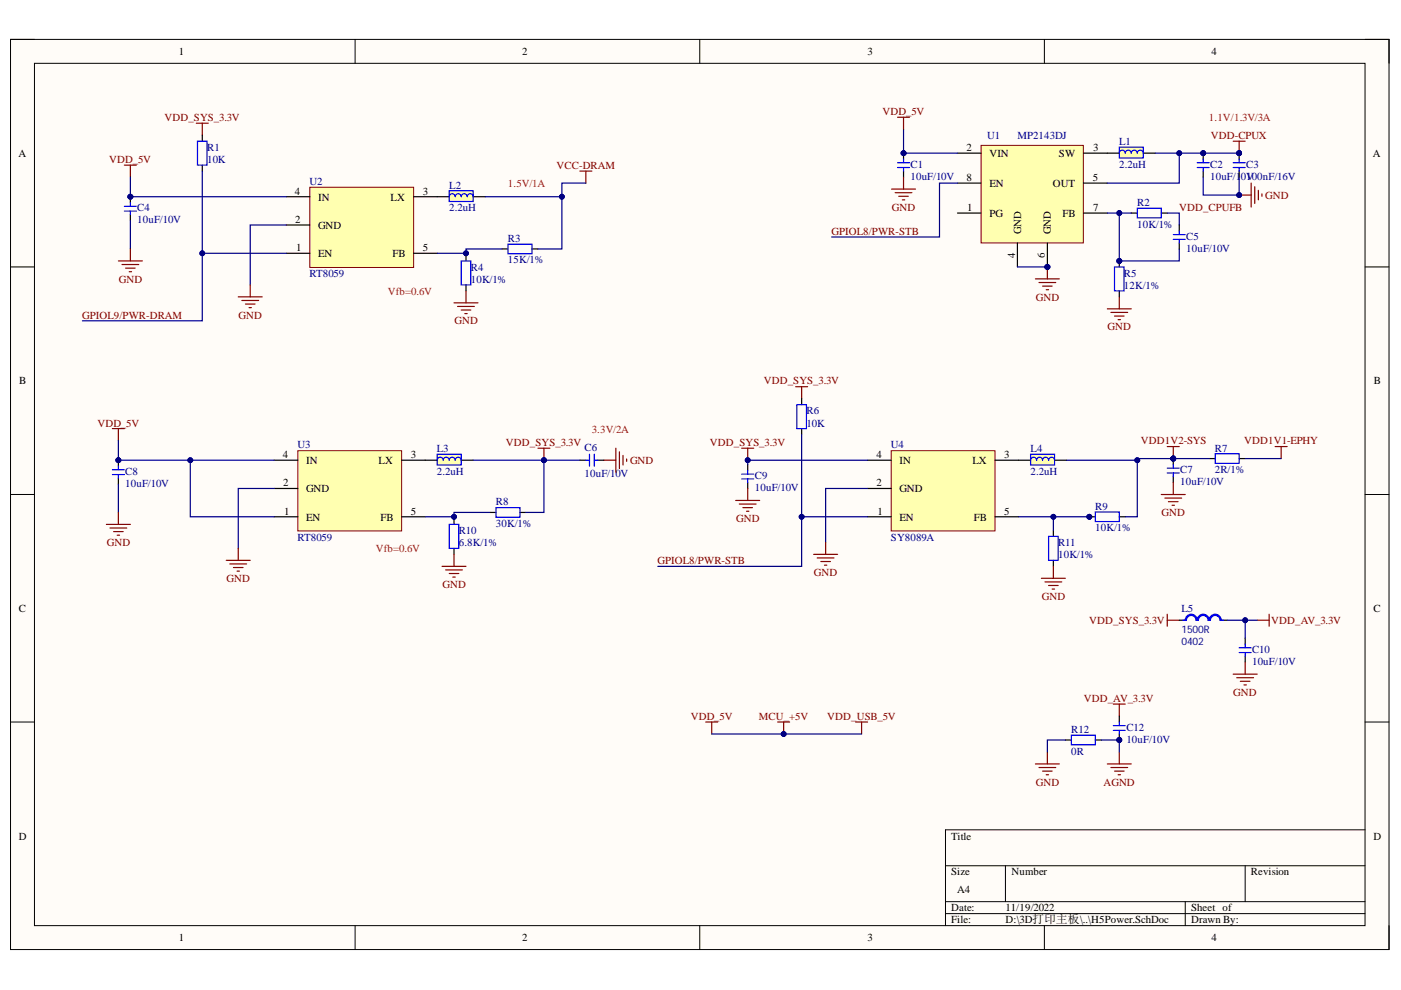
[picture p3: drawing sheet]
<svg xmlns="http://www.w3.org/2000/svg" width="297mm" height="210mm" viewBox="0 0 297 210" stroke-linecap="round" stroke-linejoin="round" font-family="sans-serif">
<defs><g id="words">
<g font-size="2.3">
<text x="37.9" y="11.7">1</text>
<text x="110.7" y="11.7">2</text>
<text x="183.9" y="11.7">3</text>
<text x="256.8" y="11.7">4</text>
<text x="3.9" y="33.3">A</text>
<text x="204.9" y="32">2</text>
<text x="209.8" y="33.3">VIN</text>
<text x="224.5" y="33.3">SW</text>
<text x="231.8" y="32">3</text>
<text x="291.1" y="33.3">A</text>
<text x="62.5" y="41.2">4</text>
<text x="89.7" y="41.2">3</text>
<text x="204.9" y="38.4">8</text>
<text x="209.8" y="39.6">EN</text>
<text x="223.2" y="39.6">OUT</text>
<text x="231.7" y="38.4">5</text>
<text x="62.6" y="47.2">2</text>
<text x="67.4" y="42.5">IN</text>
<text x="82.8" y="42.5">LX</text>
<text x="205.1" y="44.7">1</text>
<text x="209.8" y="46">PG</text>
<text x="225.3" y="46">FB</text>
<text x="231.8" y="44.7">7</text>
<text x="62.8" y="53.2">1</text>
<text x="67.4" y="48.5">GND</text>
<text x="89.7" y="53.2">5</text>
<text x="216.5" y="49.7" transform="rotate(-90 216.5 49.7)">GND</text>
<text x="222.8" y="49.7" transform="rotate(-90 222.8 49.7)">GND</text>
<text x="67.4" y="54.5">EN</text>
<text x="83.2" y="54.5">FB</text>
<text x="215.2" y="54.6" transform="rotate(-90 215.2 54.6)">4</text>
<text x="221.6" y="54.6" transform="rotate(-90 221.6 54.6)">6</text>
<text x="4.1" y="81.5">B</text>
<text x="291.3" y="81.5">B</text>
<text x="60" y="97.1">4</text>
<text x="64.9" y="98.4">IN</text>
<text x="80.3" y="98.4">LX</text>
<text x="87.1" y="97.1">3</text>
<text x="185.9" y="97.1">4</text>
<text x="190.7" y="98.4">IN</text>
<text x="206.2" y="98.4">LX</text>
<text x="212.9" y="97.1">3</text>
<text x="60.1" y="103.1">2</text>
<text x="64.9" y="104.4">GND</text>
<text x="185.9" y="103.1">2</text>
<text x="190.7" y="104.4">GND</text>
<text x="60.2" y="109.1">1</text>
<text x="64.9" y="110.4">EN</text>
<text x="80.7" y="110.4">FB</text>
<text x="87.1" y="109.1">5</text>
<text x="186" y="109.1">1</text>
<text x="190.7" y="110.4">EN</text>
<text x="206.5" y="110.4">FB</text>
<text x="212.9" y="109.1">5</text>
<text x="4" y="129.7">C</text>
<text x="291.2" y="129.7">C</text>
<text x="4" y="178">D</text>
<text x="201.7" y="178">Title</text>
<text x="291.2" y="178">D</text>
<text x="201.7" y="185.6">Size</text>
<text x="214.5" y="185.6">Number</text>
<text x="265.2" y="185.6">Revision</text>
<text x="202.9" y="189.4">A4</text>
<text x="201.7" y="193.2">Date:</text>
<text x="201.7" y="195.7">File:</text>
<text x="213.2" y="193.2">11/19/2022</text>
<text x="213.2" y="195.7">D:\3D打印主板\..\H5Power.SchDoc</text>
<text x="252.5" y="193.2">Sheet of</text>
<text x="252.5" y="195.7">Drawn By:</text>
<text x="37.9" y="199.6">1</text>
<text x="110.7" y="199.6">2</text>
<text x="183.9" y="199.6">3</text>
<text x="256.8" y="199.6">4</text>
</g>
<g font-size="2.3" fill="#800000">
<text x="34.9" y="25.6">VDD_SYS_3.3V</text>
<text x="187.1" y="24.3">VDD_5V</text>
<text x="256.7" y="29.5">VDD-CPUX</text>
<text x="23.2" y="34.6">VDD_5V</text>
<text x="118" y="35.8">VCC-DRAM</text>
<text x="189.1" y="44.7">GND</text>
<text x="250" y="44.7">VDD_CPUFB</text>
<text x="268.3" y="42.2">GND</text>
<text x="176.3" y="49.8">GPIOL8/PWR-STB</text>
<text x="25.2" y="59.9">GND</text>
<text x="219.6" y="63.7">GND</text>
<text x="17.4" y="67.5">GPIOL9/PWR-DRAM</text>
<text x="50.6" y="67.5">GND</text>
<text x="96.4" y="68.8">GND</text>
<text x="234.8" y="70.1">GND</text>
<text x="161.9" y="81.5">VDD_SYS_3.3V</text>
<text x="20.6" y="90.4">VDD_5V</text>
<text x="107.3" y="94.6">VDD_SYS_3.3V</text>
<text x="150.5" y="94.6">VDD_SYS_3.3V</text>
<text x="241.9" y="94.2">VDD1V2-SYS</text>
<text x="263.8" y="94.2">VDD1V1-EPHY</text>
<text x="133.6" y="98.4">GND</text>
<text x="156.1" y="110.7">GND</text>
<text x="246.3" y="109.5">GND</text>
<text x="22.7" y="115.8">GND</text>
<text x="139.4" y="119.6">GPIOL8/PWR-STB</text>
<text x="48.1" y="123.4">GND</text>
<text x="93.8" y="124.7">GND</text>
<text x="172.6" y="122.1">GND</text>
<text x="220.9" y="127.2">GND</text>
<text x="230.9" y="132.3">VDD_SYS_3.3V</text>
<text x="269.5" y="132.3">VDD_AV_3.3V</text>
<text x="229.8" y="148.8">VDD_AV_3.3V</text>
<text x="261.5" y="147.5">GND</text>
<text x="146.4" y="152.6">VDD_5V</text>
<text x="160.9" y="152.6">MCU_+5V</text>
<text x="175.4" y="152.6">VDD_USB_5V</text>
<text x="219.6" y="166.6">GND</text>
<text x="234" y="166.6">AGND</text>
</g>
<g font-size="2.3" fill="#000080">
<text x="209.3" y="29.5">U1</text>
<text x="215.7" y="29.5">MP2143DJ</text>
<text x="43.9" y="32">R1</text>
<text x="43.9" y="34.6">10K</text>
<text x="193" y="35.6">C1</text>
<text x="237.3" y="30.8">L1</text>
<text x="237.3" y="35.6">2.2uH</text>
<text x="256.6" y="35.6">C2</text>
<text x="264.2" y="35.6">C3</text>
<text x="65.6" y="39.2">U2</text>
<text x="95.3" y="40">L2</text>
<text x="193" y="38.1">10uF/10V</text>
<text x="256.6" y="38.1">10uF/1</text>
<text x="263.1" y="38.1">0100nF/16V</text>
<text x="264.2" y="38.1">V</text>
<text x="29.1" y="44.8">C4</text>
<text x="29.1" y="47.3">10uF/10V</text>
<text x="95.3" y="44.8">2.2uH</text>
<text x="241.1" y="43.7">R2</text>
<text x="107.7" y="51.3">R3</text>
<text x="241.1" y="48.3">10K/1%</text>
<text x="251.5" y="50.8">C5</text>
<text x="251.5" y="53.3">10uF/10V</text>
<text x="65.6" y="58.7">RT8059</text>
<text x="99.8" y="57.4">R4</text>
<text x="99.8" y="59.9">10K/1%</text>
<text x="107.7" y="55.9">15K/1%</text>
<text x="238.3" y="58.7">R5</text>
<text x="238.3" y="61.2">12K/1%</text>
<text x="171" y="87.8">R6</text>
<text x="63.1" y="95.1">U3</text>
<text x="92.6" y="95.8">L3</text>
<text x="123.9" y="95.6">C6</text>
<text x="171" y="90.4">10K</text>
<text x="188.9" y="95.1">U4</text>
<text x="218.5" y="95.8">L4</text>
<text x="257.6" y="95.8">R7</text>
<text x="26.6" y="100.7">C8</text>
<text x="92.6" y="100.7">2.2uH</text>
<text x="123.9" y="101.2">10uF/10V</text>
<text x="160.1" y="101.6">C9</text>
<text x="218.5" y="100.7">2.2uH</text>
<text x="250.2" y="100.3">C7</text>
<text x="257.6" y="100.3">2R/1%</text>
<text x="26.6" y="103.2">10uF/10V</text>
<text x="105.2" y="107.2">R8</text>
<text x="160.1" y="104.1">10uF/10V</text>
<text x="250.2" y="102.9">10uF/10V</text>
<text x="97.3" y="113.3">R10</text>
<text x="105.2" y="111.7">30K/1%</text>
<text x="232.2" y="108.1">R9</text>
<text x="232.2" y="112.7">10K/1%</text>
<text x="63.1" y="114.6">RT8059</text>
<text x="97.3" y="115.8">6.8K/1%</text>
<text x="188.9" y="114.6">SY8089A</text>
<text x="224.3" y="115.8">R11</text>
<text x="224.3" y="118.3">10K/1%</text>
<text x="250.5" y="129.7">L5</text>
<text x="265.5" y="138.4">C10</text>
<text x="265.5" y="140.9">10uF/10V</text>
<text x="227.1" y="155.4">R12</text>
<text x="238.8" y="154.9">C12</text>
<text x="227.1" y="160">0R</text>
<text x="238.8" y="157.5">10uF/10V</text>
</g>
<g font-size="2.3" fill="#f00">
<text x="256.3" y="25.6">1.1V/1.3V/3A</text>
<text x="107.7" y="39.6">1.5V/1A</text>
<text x="82.2" y="62.5">Vfb=0.6V</text>
<text x="125.5" y="91.7">3.3V/2A</text>
<text x="79.7" y="117.1">Vfb=0.6V</text>
</g>
<g font-size="2.2" fill="#000080">
<text x="250.5" y="134.2">1500R</text>
<text x="250.5" y="136.8">0402</text>
</g>
</g></defs>
<path d="M2.2 8.4h292.3v192.9h-292.3z" fill-rule="evenodd" fill="#fffcf8"/>
<path d="M2.2 8.4h292.3v192.9h-292.3z" fill="none" stroke="#000" stroke-width=".21"/>
<path d="M7.3 13.4h282.1v182.9h-282.1z" fill-rule="evenodd" fill="#fffcf8"/>
<g fill="none" stroke="#000" stroke-width=".21">
<path d="M2.2 8.3h5.1M7.3 13.4h282.1v182.9h-282.1zM75.3 8.3v5.1M148.4 8.3v5.1M221.4 8.4v5M289.4 8.4h5.1v5M2.2 56.6h5.1M289.4 56.6h5.1M2.2 104.8h5.1M289.4 104.8h5.1M2.2 153.1h5.1M289.4 153.1h5.1"/>
<path d="M289.4 175.9h-88.9v20.4M75.3 196.3v5M148.4 196.3v5M200.5 183.6h88.9M200.5 191.2h88.9M200.5 193.7h88.9M213.2 183.6v7.6M221.4 196.3v5M251.3 191.2v5.1M264 183.6v7.6M294.5 196.3v5"/>
</g>
<path d="M65.7 39.7h22v17h-22z" fill-rule="evenodd" fill="#ffffb0"/>
<path d="M65.7 39.7h22v17h-22z" fill="none" stroke="#800000" stroke-width=".21"/>
<path d="M60.7 41.7h5M60.7 47.7h5M60.7 53.7h5M87.7 41.7h5M87.7 53.7h5" fill="none" stroke="#000" stroke-width=".25"/>
<path d="M188.9 95.6h22.1v17h-22.1z" fill-rule="evenodd" fill="#ffffb0"/>
<path d="M188.9 95.6h22.1v17h-22.1z" fill="none" stroke="#800000" stroke-width=".21"/>
<path d="M183.9 97.6h5M211 97.6h5M183.9 103.6h5M183.9 109.6h5M211 109.6h5" fill="none" stroke="#000" stroke-width=".25"/>
<circle cx="222.1" cy="56.6" r=".51" fill="#000080"/>
<circle cx="222.1" cy="56.6" r=".51" fill="none" stroke="#000080" stroke-width=".21"/>
<path d="M208 30.8h21.7v20.7h-21.7z" fill-rule="evenodd" fill="#ffffb0"/>
<path d="M208 30.8h21.7v20.7h-21.7z" fill="none" stroke="#800000" stroke-width=".21"/>
<path d="M203 32.5h5M203 38.8h5M229.8 32.5h5M203 45.2h5M215.7 51.5v5.1M222.1 51.5v5.1M229.8 45.2h5" fill="none" stroke="#000" stroke-width=".25"/>
<circle cx="222.1" cy="56.6" r=".51" fill="#000080"/>
<circle cx="222.1" cy="56.6" r=".51" fill="none" stroke="#000080" stroke-width=".21"/>
<path d="M229.7 38.8h5.1" fill="none" stroke="#000" stroke-width=".25"/>
<path d="M27.6 37.6v4.1h33.1M60.7 47.7h-7.6v12.7" fill="none" stroke="#000080" stroke-width=".25"/>
<path d="M26.4 35h2.5M27.6 35v2.6M50.5 62.9h5.1M51.3 63.7h3.5M52 64.5h2.1M52.8 65.2h.5M53.1 60.4v2.5" fill="none" stroke="#800000" stroke-width=".25"/>
<circle cx="27.6" cy="41.7" r=".51" fill="#000080"/>
<circle cx="27.6" cy="41.7" r=".51" fill="none" stroke="#000080" stroke-width=".21"/>
<circle cx="27.6" cy="41.7" r=".51" fill="#000080"/>
<circle cx="27.6" cy="41.7" r=".51" fill="none" stroke="#000080" stroke-width=".21"/>
<path d="M27.6 41.7v1.3M27.6 45.5v1.3" fill="none" stroke="#000" stroke-width=".25"/>
<circle cx="27.6" cy="41.7" r=".51" fill="#000080"/>
<circle cx="27.6" cy="41.7" r=".51" fill="none" stroke="#000080" stroke-width=".21"/>
<path d="M41.9 29.9h2v5.1h-2zM26.4 43.7h2.5M26.4 44.8h2.5M27.6 43v.7M27.6 44.8v.7" fill="none" stroke="#00f" stroke-width=".25"/>
<path d="M42.9 36.3v17.4M27.6 46.8v6" fill="none" stroke="#000080" stroke-width=".25"/>
<path d="M41.6 26.1h2.6M42.9 26.1v2.6M25.1 55.3h5.1M25.9 56.1h3.5M26.6 56.8h2.1M27.4 57.6h.5M27.6 52.8v2.5" fill="none" stroke="#800000" stroke-width=".25"/>
<path d="M42.9 28.7v1.2M42.9 35v1.3" fill="none" stroke="#000" stroke-width=".25"/>
<circle cx="42.9" cy="53.7" r=".51" fill="#000080"/>
<circle cx="42.9" cy="53.7" r=".51" fill="none" stroke="#000080" stroke-width=".21"/>
<path d="M98.8 54.1v1.2M98.8 60.4v1.3" fill="none" stroke="#000" stroke-width=".25"/>
<path d="M97.8 55.3h2v5.1h-2z" fill="none" stroke="#00f" stroke-width=".25"/>
<path d="M92.7 53.7h6.1v.4" fill="none" stroke="#000080" stroke-width=".25"/>
<circle cx="98.8" cy="53.7" r=".51" fill="#000080"/>
<circle cx="98.8" cy="53.7" r=".51" fill="none" stroke="#000080" stroke-width=".21"/>
<path d="M96.3 64.2h5M97 65h3.6M97.8 65.7h2M98.5 66.5h.6M98.8 61.7v2.5" fill="none" stroke="#800000" stroke-width=".25"/>
<path d="M106.4 52.8h1.3M112.8 52.8h1.3" fill="none" stroke="#000" stroke-width=".25"/>
<path d="M107.7 51.8h5.1v2h-5.1z" fill="none" stroke="#00f" stroke-width=".25"/>
<path d="M106.4 52.8h-7.6v.9" fill="none" stroke="#000080" stroke-width=".25"/>
<circle cx="98.8" cy="53.7" r=".51" fill="#000080"/>
<circle cx="98.8" cy="53.7" r=".51" fill="none" stroke="#000080" stroke-width=".21"/>
<path d="M95.2 40.4h5.1v2.3h-5.1z" fill-rule="evenodd" fill="#ffffb0"/>
<path d="M95.2 40.4h5.1v2.3h-5.1zM95.2 41.7a.63 .63 0 0 1 .7-.6 .63 .63 0 0 1 .6 .6 .64 .64 0 0 1 .6-.6 .64 .64 0 0 1 .7 .6 .63 .63 0 0 1 .6-.6 .63 .63 0 0 1 .7 .6 .63 .63 0 0 1 .6-.6 .63 .63 0 0 1 .6 .6" fill="none" stroke="#00f" stroke-width=".25"/>
<path d="M92.7 41.7h2.5M100.3 41.7h2.6" fill="none" stroke="#000" stroke-width=".25"/>
<path d="M102.9 41.7h16.2v11.1h-5" fill="none" stroke="#000080" stroke-width=".25"/>
<circle cx="119.1" cy="41.7" r=".51" fill="#000080"/>
<circle cx="119.1" cy="41.7" r=".51" fill="none" stroke="#000080" stroke-width=".21"/>
<path d="M122.9 36.3h2.6M124.2 36.3v2.5" fill="none" stroke="#800000" stroke-width=".25"/>
<path d="M124.2 38.8h-5.1v2.9" fill="none" stroke="#000080" stroke-width=".25"/>
<circle cx="119.1" cy="41.7" r=".51" fill="#000080"/>
<circle cx="119.1" cy="41.7" r=".51" fill="none" stroke="#000080" stroke-width=".21"/>
<path d="M63.1 95.6h22.1v17h-22.1z" fill-rule="evenodd" fill="#ffffb0"/>
<path d="M63.1 95.6h22.1v17h-22.1z" fill="none" stroke="#800000" stroke-width=".21"/>
<path d="M58.1 97.6h5M85.2 97.6h5M58.1 103.6h5M58.1 109.6h5M85.2 109.6h5" fill="none" stroke="#000" stroke-width=".25"/>
<path d="M58.1 103.6h-7.6v12.7" fill="none" stroke="#000080" stroke-width=".25"/>
<path d="M23.8 90.9h2.6M25.1 90.9v2.5M48 118.8h5.1M48.7 119.6h3.6M50.5 116.3v2.5M49.5 120.3h2M50.3 121.1h.5" fill="none" stroke="#800000" stroke-width=".25"/>
<circle cx="25.1" cy="97.6" r=".51" fill="#000080"/>
<circle cx="25.1" cy="97.6" r=".51" fill="none" stroke="#000080" stroke-width=".21"/>
<path d="M25.1 97.6v1.2M25.1 101.4v1.2" fill="none" stroke="#000" stroke-width=".25"/>
<circle cx="25.1" cy="97.6" r=".51" fill="#000080"/>
<circle cx="25.1" cy="97.6" r=".51" fill="none" stroke="#000080" stroke-width=".21"/>
<path d="M23.8 99.6h2.6M25.1 98.8v.8M23.8 100.6h2.6M25.1 100.6v.8M95.2 111.2h2.1v5.1h-2.1z" fill="none" stroke="#00f" stroke-width=".25"/>
<path d="M25.1 102.6v6M90.2 109.6h6.1v.3" fill="none" stroke="#000080" stroke-width=".25"/>
<path d="M22.6 111.2h5M23.3 112h3.6M24.1 112.7h2M24.8 113.5h.6M25.1 108.6v2.6" fill="none" stroke="#800000" stroke-width=".25"/>
<path d="M96.3 109.9v1.3M96.3 116.3v1.2" fill="none" stroke="#000" stroke-width=".25"/>
<circle cx="96.3" cy="109.6" r=".51" fill="#000080"/>
<circle cx="96.3" cy="109.6" r=".51" fill="none" stroke="#000080" stroke-width=".21"/>
<path d="M96.3 117.5v2.6M93.7 120.1h5.1M94.5 120.8h3.5M95.2 121.6h2.1M96 122.4h.5" fill="none" stroke="#800000" stroke-width=".25"/>
<path d="M103.9 108.6h1.3M110.2 108.6h1.3" fill="none" stroke="#000" stroke-width=".25"/>
<path d="M105.2 107.6h5v2.1h-5z" fill="none" stroke="#00f" stroke-width=".25"/>
<path d="M103.9 108.6h-7.6v1" fill="none" stroke="#000080" stroke-width=".25"/>
<circle cx="96.3" cy="109.6" r=".51" fill="#000080"/>
<circle cx="96.3" cy="109.6" r=".51" fill="none" stroke="#000080" stroke-width=".21"/>
<path d="M92.7 96.3h5.1v2.3h-5.1z" fill-rule="evenodd" fill="#ffffb0"/>
<path d="M92.7 96.3h5.1v2.3h-5.1zM92.7 97.6a.64 .64 0 0 1 .6-.7 .64 .64 0 0 1 .7 .7 .63 .63 0 0 1 .6-.7 .63 .63 0 0 1 .6 .7 .63 .63 0 0 1 .7-.7 .63 .63 0 0 1 .6 .7 .64 .64 0 0 1 .6-.7 .64 .64 0 0 1 .7 .7" fill="none" stroke="#00f" stroke-width=".25"/>
<path d="M90.2 97.6h2.5M97.8 97.6h2.5" fill="none" stroke="#000" stroke-width=".25"/>
<path d="M40.3 97.6v12h17.8" fill="none" stroke="#000080" stroke-width=".25"/>
<circle cx="40.3" cy="97.6" r=".51" fill="#000080"/>
<circle cx="40.3" cy="97.6" r=".51" fill="none" stroke="#000080" stroke-width=".21"/>
<path d="M215.7 56.6h6.4" fill="none" stroke="#000080" stroke-width=".25"/>
<circle cx="222.1" cy="56.6" r=".51" fill="#000080"/>
<circle cx="222.1" cy="56.6" r=".51" fill="none" stroke="#000080" stroke-width=".21"/>
<path d="M219.5 59.1h5.1M220.3 59.9h3.5M222.1 56.6v2.5M221 60.7h2.1M221.8 61.4h.5" fill="none" stroke="#800000" stroke-width=".25"/>
<circle cx="222.1" cy="56.6" r=".51" fill="#000080"/>
<circle cx="222.1" cy="56.6" r=".51" fill="none" stroke="#000080" stroke-width=".21"/>
<path d="M191.6 27.4v5.1h11.4" fill="none" stroke="#000080" stroke-width=".25"/>
<circle cx="191.6" cy="32.5" r=".51" fill="#000080"/>
<circle cx="191.6" cy="32.5" r=".51" fill="none" stroke="#000080" stroke-width=".21"/>
<path d="M190.3 24.9h2.5M191.6 24.9v2.5" fill="none" stroke="#800000" stroke-width=".25"/>
<circle cx="191.6" cy="32.5" r=".51" fill="#000080"/>
<circle cx="191.6" cy="32.5" r=".51" fill="none" stroke="#000080" stroke-width=".21"/>
<path d="M191.6 32.5v1.2M191.6 36.3v1.3" fill="none" stroke="#000" stroke-width=".25"/>
<circle cx="191.6" cy="32.5" r=".51" fill="#000080"/>
<circle cx="191.6" cy="32.5" r=".51" fill="none" stroke="#000080" stroke-width=".21"/>
<path d="M190.3 34.5h2.5M190.3 35.5h2.5M191.6 33.7v.8M191.6 35.5v.8" fill="none" stroke="#00f" stroke-width=".25"/>
<path d="M191.6 37.6v2.5M189 40.1h5.1M189.8 40.9h3.5M190.6 41.6h2M191.3 42.4h.5" fill="none" stroke="#800000" stroke-width=".25"/>
<path d="M203 38.8h-3.8v11.4h-22.9" fill="none" stroke="#000080" stroke-width=".25"/>
<path d="M237.3 31.2h5.1v2.3h-5.1z" fill-rule="evenodd" fill="#ffffb0"/>
<path d="M237.3 31.2h5.1v2.3h-5.1zM237.3 32.5a.63 .63 0 0 1 .6-.7 .63 .63 0 0 1 .7 .7 .63 .63 0 0 1 .6-.7 .63 .63 0 0 1 .7 .7 .64 .64 0 0 1 .6-.7 .64 .64 0 0 1 .6 .7 .63 .63 0 0 1 .7-.7 .63 .63 0 0 1 .6 .7" fill="none" stroke="#00f" stroke-width=".25"/>
<path d="M234.8 32.5h2.5M242.4 32.5h2.5" fill="none" stroke="#000" stroke-width=".25"/>
<path d="M250 32.5v6.3h-15.2" fill="none" stroke="#000080" stroke-width=".25"/>
<circle cx="250" cy="32.5" r=".51" fill="#000080"/>
<circle cx="250" cy="32.5" r=".51" fill="none" stroke="#000080" stroke-width=".21"/>
<path d="M261.5 29.9h2.5M262.7 29.9v2.6" fill="none" stroke="#800000" stroke-width=".25"/>
<circle cx="262.7" cy="32.5" r=".51" fill="#000080"/>
<circle cx="262.7" cy="32.5" r=".51" fill="none" stroke="#000080" stroke-width=".21"/>
<path d="M244.9 32.5h17.8" fill="none" stroke="#000080" stroke-width=".25"/>
<circle cx="250" cy="32.5" r=".51" fill="#000080"/>
<circle cx="250" cy="32.5" r=".51" fill="none" stroke="#000080" stroke-width=".21"/>
<circle cx="255.1" cy="32.5" r=".51" fill="#000080"/>
<circle cx="255.1" cy="32.5" r=".51" fill="none" stroke="#000080" stroke-width=".21"/>
<circle cx="262.7" cy="32.5" r=".51" fill="#000080"/>
<circle cx="262.7" cy="32.5" r=".51" fill="none" stroke="#000080" stroke-width=".21"/>
<circle cx="255.1" cy="32.5" r=".51" fill="#000080"/>
<circle cx="255.1" cy="32.5" r=".51" fill="none" stroke="#000080" stroke-width=".21"/>
<path d="M255.1 32.5v1.2M255.1 36.3v1.3" fill="none" stroke="#000" stroke-width=".25"/>
<circle cx="255.1" cy="32.5" r=".51" fill="#000080"/>
<circle cx="255.1" cy="32.5" r=".51" fill="none" stroke="#000080" stroke-width=".21"/>
<path d="M253.8 34.5h2.6M253.8 35.5h2.6M255.1 33.7v.8M255.1 35.5v.8" fill="none" stroke="#00f" stroke-width=".25"/>
<circle cx="262.7" cy="32.5" r=".51" fill="#000080"/>
<circle cx="262.7" cy="32.5" r=".51" fill="none" stroke="#000080" stroke-width=".21"/>
<path d="M262.7 32.5v1.2M262.7 36.3v1.3" fill="none" stroke="#000" stroke-width=".25"/>
<circle cx="262.7" cy="32.5" r=".51" fill="#000080"/>
<circle cx="262.7" cy="32.5" r=".51" fill="none" stroke="#000080" stroke-width=".21"/>
<path d="M261.5 34.5h2.5M261.5 35.5h2.5M262.7 33.7v.8M262.7 35.5v.8" fill="none" stroke="#00f" stroke-width=".25"/>
<path d="M255.1 37.6v3.8h7.6v-3.8" fill="none" stroke="#000080" stroke-width=".25"/>
<circle cx="262.7" cy="41.4" r=".51" fill="#000080"/>
<circle cx="262.7" cy="41.4" r=".51" fill="none" stroke="#000080" stroke-width=".21"/>
<path d="M265.3 38.8v5.1M266 39.6v3.5M262.7 41.4h2.6M266.8 40.3v2.1M267.6 41.1v.5" fill="none" stroke="#800000" stroke-width=".25"/>
<circle cx="262.7" cy="41.4" r=".51" fill="#000080"/>
<circle cx="262.7" cy="41.4" r=".51" fill="none" stroke="#000080" stroke-width=".21"/>
<path d="M239.9 45.2h1.2M246.2 45.2h1.3" fill="none" stroke="#000" stroke-width=".25"/>
<path d="M241.1 44.1h5.1v2.1h-5.1z" fill="none" stroke="#00f" stroke-width=".25"/>
<path d="M234.8 45.2h5.1" fill="none" stroke="#000080" stroke-width=".25"/>
<circle cx="237.3" cy="45.2" r=".51" fill="#000080"/>
<circle cx="237.3" cy="45.2" r=".51" fill="none" stroke="#000080" stroke-width=".21"/>
<path d="M237.3 45.2v10.1h12.7v-2.5M247.5 45.2h2.5v2.5" fill="none" stroke="#000080" stroke-width=".25"/>
<circle cx="237.3" cy="55.3" r=".51" fill="#000080"/>
<circle cx="237.3" cy="55.3" r=".51" fill="none" stroke="#000080" stroke-width=".21"/>
<circle cx="237.3" cy="45.2" r=".51" fill="#000080"/>
<circle cx="237.3" cy="45.2" r=".51" fill="none" stroke="#000080" stroke-width=".21"/>
<circle cx="237.3" cy="55.3" r=".51" fill="#000080"/>
<circle cx="237.3" cy="55.3" r=".51" fill="none" stroke="#000080" stroke-width=".21"/>
<path d="M237.3 55.3v1.3" fill="none" stroke="#000" stroke-width=".25"/>
<circle cx="237.3" cy="55.3" r=".51" fill="#000080"/>
<circle cx="237.3" cy="55.3" r=".51" fill="none" stroke="#000080" stroke-width=".21"/>
<path d="M237.3 61.7v1.2M158.5 98.5v1.3M158.5 102.3v1.3" fill="none" stroke="#000" stroke-width=".25"/>
<path d="M236.3 56.6h2v5.1h-2zM158.5 99.8v.7M157.3 100.5h2.5M157.3 101.5h2.5M158.5 101.5v.8" fill="none" stroke="#00f" stroke-width=".25"/>
<path d="M234.8 65.5h5.1M235.5 66.2h3.6M236.3 67h2M237.1 67.8h.5M237.3 62.9v2.6M156 106.1h5.1M156.7 106.9h3.6M157.5 107.6h2M158.3 108.4h.5M158.5 103.6v2.5" fill="none" stroke="#800000" stroke-width=".25"/>
<path d="M183.9 97.6h-25.4v.9" fill="none" stroke="#000080" stroke-width=".25"/>
<circle cx="158.5" cy="97.6" r=".51" fill="#000080"/>
<circle cx="158.5" cy="97.6" r=".51" fill="none" stroke="#000080" stroke-width=".21"/>
<path d="M157.3 95h2.5M158.5 95v2.6" fill="none" stroke="#800000" stroke-width=".25"/>
<circle cx="158.5" cy="97.6" r=".51" fill="#000080"/>
<circle cx="158.5" cy="97.6" r=".51" fill="none" stroke="#000080" stroke-width=".21"/>
<path d="M170 92.1v17.5M183.9 103.6h-8.8v11.4" fill="none" stroke="#000080" stroke-width=".25"/>
<path d="M168.7 82h2.5M170 82v2.5M172.5 117.5h5.1M173.3 118.3h3.5M174 119.1h2.1M174.8 119.8h.5M175.1 115v2.5" fill="none" stroke="#800000" stroke-width=".25"/>
<path d="M170 84.5v1.3M170 90.9v1.2" fill="none" stroke="#000" stroke-width=".25"/>
<path d="M168.9 85.8h2.1v5.1h-2.1z" fill="none" stroke="#00f" stroke-width=".25"/>
<circle cx="170" cy="109.6" r=".51" fill="#000080"/>
<circle cx="170" cy="109.6" r=".51" fill="none" stroke="#000080" stroke-width=".21"/>
<path d="M218.5 96.3h5.1v2.3h-5.1z" fill-rule="evenodd" fill="#ffffb0"/>
<path d="M218.5 96.3h5.1v2.3h-5.1zM218.5 97.6a.63 .63 0 0 1 .6-.7 .63 .63 0 0 1 .7 .7 .63 .63 0 0 1 .6-.7 .63 .63 0 0 1 .6 .7 .64 .64 0 0 1 .7-.7 .64 .64 0 0 1 .6 .7 .63 .63 0 0 1 .7-.7 .63 .63 0 0 1 .6 .7" fill="none" stroke="#00f" stroke-width=".25"/>
<path d="M216 97.6h2.5M223.6 97.6h2.5" fill="none" stroke="#000" stroke-width=".25"/>
<circle cx="231" cy="109.6" r=".51" fill="#000080"/>
<circle cx="231" cy="109.6" r=".51" fill="none" stroke="#000080" stroke-width=".21"/>
<path d="M231 109.6h1.2M237.3 109.6h1.3" fill="none" stroke="#000" stroke-width=".25"/>
<circle cx="231" cy="109.6" r=".51" fill="#000080"/>
<circle cx="231" cy="109.6" r=".51" fill="none" stroke="#000080" stroke-width=".21"/>
<path d="M222.3 113.7h2v5.1h-2zM232.2 108.6h5.1v2h-5.1z" fill="none" stroke="#00f" stroke-width=".25"/>
<path d="M223.3 112.5v1.2M223.3 118.8v1.3" fill="none" stroke="#000" stroke-width=".25"/>
<path d="M220.8 122.6h5.1M221.6 123.4h3.5M222.3 124.1h2M223.1 124.9h.5M223.3 120.1v2.5" fill="none" stroke="#800000" stroke-width=".25"/>
<path d="M216 109.6h15v.3" fill="none" stroke="#000080" stroke-width=".25"/>
<circle cx="223.3" cy="109.6" r=".51" fill="#000080"/>
<circle cx="223.3" cy="109.6" r=".51" fill="none" stroke="#000080" stroke-width=".21"/>
<circle cx="231" cy="109.6" r=".51" fill="#000080"/>
<circle cx="231" cy="109.6" r=".51" fill="none" stroke="#000080" stroke-width=".21"/>
<path d="M223.3 109.6v2.9" fill="none" stroke="#000080" stroke-width=".25"/>
<circle cx="223.3" cy="109.6" r=".51" fill="#000080"/>
<circle cx="223.3" cy="109.6" r=".51" fill="none" stroke="#000080" stroke-width=".21"/>
<path d="M226.1 97.6h15v12h-2.5" fill="none" stroke="#000080" stroke-width=".25"/>
<circle cx="241.1" cy="97.6" r=".51" fill="#000080"/>
<circle cx="241.1" cy="97.6" r=".51" fill="none" stroke="#000080" stroke-width=".21"/>
<path d="M247.5 94.7h2.5M248.8 94.7v2.5" fill="none" stroke="#800000" stroke-width=".25"/>
<circle cx="248.7" cy="97.2" r=".51" fill="#000080"/>
<circle cx="248.7" cy="97.2" r=".51" fill="none" stroke="#000080" stroke-width=".21"/>
<circle cx="248.7" cy="97.2" r=".51" fill="#000080"/>
<circle cx="248.7" cy="97.2" r=".51" fill="none" stroke="#000080" stroke-width=".21"/>
<path d="M248.8 97.2v1.3M248.8 101v1.3" fill="none" stroke="#000" stroke-width=".25"/>
<circle cx="248.7" cy="97.2" r=".51" fill="#000080"/>
<circle cx="248.7" cy="97.2" r=".51" fill="none" stroke="#000080" stroke-width=".21"/>
<path d="M247.5 99.3h2.5M248.8 98.5v.8M247.5 100.3h2.5M248.8 100.3v.7" fill="none" stroke="#00f" stroke-width=".25"/>
<path d="M246.2 104.8h5.1M247 105.6h3.5M247.7 106.4h2.1M248.5 107.1h.5M248.8 102.3v2.5" fill="none" stroke="#800000" stroke-width=".25"/>
<path d="M248.8 97.2h-7.7v.4" fill="none" stroke="#000080" stroke-width=".25"/>
<circle cx="241.1" cy="97.6" r=".51" fill="#000080"/>
<circle cx="241.1" cy="97.6" r=".51" fill="none" stroke="#000080" stroke-width=".21"/>
<circle cx="248.7" cy="97.2" r=".51" fill="#000080"/>
<circle cx="248.7" cy="97.2" r=".51" fill="none" stroke="#000080" stroke-width=".21"/>
<path d="M256.4 97.2h1.2M262.7 97.2h1.3" fill="none" stroke="#000" stroke-width=".25"/>
<path d="M257.6 96.2h5.1v2h-5.1z" fill="none" stroke="#00f" stroke-width=".25"/>
<path d="M248.8 97.2h7.6" fill="none" stroke="#000080" stroke-width=".25"/>
<circle cx="248.7" cy="97.2" r=".51" fill="#000080"/>
<circle cx="248.7" cy="97.2" r=".51" fill="none" stroke="#000080" stroke-width=".21"/>
<path d="M270.3 94.7h2.6M271.6 94.7v2.5" fill="none" stroke="#800000" stroke-width=".25"/>
<path d="M25.1 93.4v4.2h33M264 97.2h7.6" fill="none" stroke="#000080" stroke-width=".25"/>
<circle cx="40.3" cy="97.6" r=".51" fill="#000080"/>
<circle cx="40.3" cy="97.6" r=".51" fill="none" stroke="#000080" stroke-width=".21"/>
<circle cx="25.1" cy="97.6" r=".51" fill="#000080"/>
<circle cx="25.1" cy="97.6" r=".51" fill="none" stroke="#000080" stroke-width=".21"/>
<path d="M122.9 97.6h1.3M126.8 97.6h1.2" fill="none" stroke="#000" stroke-width=".25"/>
<path d="M124.2 97.6h.8M125 96.3v2.5M126 96.3v2.5M126 97.6h.8" fill="none" stroke="#00f" stroke-width=".25"/>
<path d="M114.1 95h2.5M115.3 95v2.6M128 97.6h2.6M130.6 95v5.1M131.3 95.8v3.5M132.1 96.6v2M132.9 97.3v.5" fill="none" stroke="#800000" stroke-width=".25"/>
<circle cx="115.3" cy="97.6" r=".51" fill="#000080"/>
<circle cx="115.3" cy="97.6" r=".51" fill="none" stroke="#000080" stroke-width=".21"/>
<path d="M115.3 97.6v11h-3.8" fill="none" stroke="#000080" stroke-width=".25"/>
<circle cx="115.3" cy="97.6" r=".51" fill="#000080"/>
<circle cx="115.3" cy="97.6" r=".51" fill="none" stroke="#000080" stroke-width=".21"/>
<path d="M100.3 97.6h22.6" fill="none" stroke="#000080" stroke-width=".25"/>
<circle cx="115.3" cy="97.6" r=".51" fill="#000080"/>
<circle cx="115.3" cy="97.6" r=".51" fill="none" stroke="#000080" stroke-width=".21"/>
<path d="M247.5 130.2v2.6M247.5 131.5h2.5M266.5 131.5h2.6M269.1 130.2v2.6" fill="none" stroke="#800000" stroke-width=".25"/>
<path d="M250 131.5h1.3M258.9 131.5h1.3" fill="none" stroke="#000" stroke-width=".25"/>
<path d="M250.8 131.5h.7a1.02 1.02 0 0 1 1.1-1 1.02 1.02 0 0 1 1 1h.5a1.02 1.02 0 0 1 1-1 1.02 1.02 0 0 1 1 1h.5a1.02 1.02 0 0 1 1-1 1.02 1.02 0 0 1 1.1 1h.7M251.3 131.5a1.27 1.27 0 0 1 1.3-1.3 1.27 1.27 0 0 1 1.2 1.3 1.27 1.27 0 0 1 1.3-1.3 1.27 1.27 0 0 1 1.3 1.3 1.27 1.27 0 0 1 1.2-1.3 1.27 1.27 0 0 1 1.3 1.3M251.4 131.5a1.14 1.14 0 0 1 1.2-1.1 1.14 1.14 0 0 1 1.1 1.1M254 131.5a1.15 1.15 0 0 1 1.1-1.1 1.15 1.15 0 0 1 1.2 1.1M256.5 131.5a1.14 1.14 0 0 1 1.1-1.1 1.14 1.14 0 0 1 1.2 1.1" fill="none" stroke="#00f" stroke-width=".25"/>
<path d="M260.2 131.5h6.3" fill="none" stroke="#000080" stroke-width=".25"/>
<circle cx="264" cy="131.5" r=".51" fill="#000080"/>
<circle cx="264" cy="131.5" r=".51" fill="none" stroke="#000080" stroke-width=".21"/>
<path d="M264 135.3v1.3M264 139.1v1.3" fill="none" stroke="#000" stroke-width=".25"/>
<path d="M262.7 137.3h2.6M262.7 138.4h2.6M264 136.6v.7M264 138.4v.7" fill="none" stroke="#00f" stroke-width=".25"/>
<path d="M261.5 142.9h5M262.2 143.7h3.6M263 144.5h2M263.7 145.2h.6M264 140.4v2.5" fill="none" stroke="#800000" stroke-width=".25"/>
<path d="M264 131.5v3.8" fill="none" stroke="#000080" stroke-width=".25"/>
<circle cx="264" cy="131.5" r=".51" fill="#000080"/>
<circle cx="264" cy="131.5" r=".51" fill="none" stroke="#000080" stroke-width=".21"/>
<path d="M222.1 159.4v2.6M237.3 159.4v2.6M219.5 162h5.1M220.3 162.7h3.5M221 163.5h2.1M221.8 164.3h.5M234.8 162h5.1M235.5 162.7h3.6M236.3 163.5h2M237.1 164.3h.5" fill="none" stroke="#800000" stroke-width=".25"/>
<path d="M225.9 156.9h1.3M232.2 156.9h1.3" fill="none" stroke="#000" stroke-width=".25"/>
<path d="M227.2 155.9h5v2h-5z" fill="none" stroke="#00f" stroke-width=".25"/>
<path d="M225.9 156.9h-3.8v2.5M233.5 156.9h3.8v2.5" fill="none" stroke="#000080" stroke-width=".25"/>
<circle cx="237.3" cy="156.9" r=".51" fill="#000080"/>
<circle cx="237.3" cy="156.9" r=".51" fill="none" stroke="#000080" stroke-width=".21"/>
<path d="M236 149.3h2.6M237.3 149.3v2.5" fill="none" stroke="#800000" stroke-width=".25"/>
<circle cx="237.3" cy="156.9" r=".51" fill="#000080"/>
<circle cx="237.3" cy="156.9" r=".51" fill="none" stroke="#000080" stroke-width=".21"/>
<path d="M237.3 155.6v1.3" fill="none" stroke="#000" stroke-width=".25"/>
<circle cx="237.3" cy="156.9" r=".51" fill="#000080"/>
<circle cx="237.3" cy="156.9" r=".51" fill="none" stroke="#000080" stroke-width=".21"/>
<path d="M250 47.7v1.3M250 51.5v1.3M237.3 151.8v1.3" fill="none" stroke="#000" stroke-width=".25"/>
<path d="M248.8 49.7h2.5M248.8 50.8h2.5M250 49v.7M250 50.8v.7M236 153.8h2.6M236 154.9h2.6M237.3 153.1v.7M237.3 154.9v.7" fill="none" stroke="#00f" stroke-width=".25"/>
<path d="M149.6 153.1h2.6M150.9 153.1v2.5M164.9 153.1h2.5M166.2 153.1v2.5" fill="none" stroke="#800000" stroke-width=".25"/>
<circle cx="166.1" cy="155.6" r=".51" fill="#000080"/>
<circle cx="166.1" cy="155.6" r=".51" fill="none" stroke="#000080" stroke-width=".21"/>
<path d="M181.4 153.1h2.5M182.7 153.1v2.5" fill="none" stroke="#800000" stroke-width=".25"/>
<path d="M150.9 155.6h31.8" fill="none" stroke="#000080" stroke-width=".25"/>
<circle cx="166.1" cy="155.6" r=".51" fill="#000080"/>
<circle cx="166.1" cy="155.6" r=".51" fill="none" stroke="#000080" stroke-width=".21"/>
<path d="M60.7 53.7h-17.8v14.3h-25.4" fill="none" stroke="#000080" stroke-width=".25"/>
<circle cx="42.9" cy="53.7" r=".51" fill="#000080"/>
<circle cx="42.9" cy="53.7" r=".51" fill="none" stroke="#000080" stroke-width=".21"/>
<path d="M183.9 109.6h-13.9v10.5h-30.5" fill="none" stroke="#000080" stroke-width=".25"/>
<circle cx="170" cy="109.6" r=".51" fill="#000080"/>
<circle cx="170" cy="109.6" r=".51" fill="none" stroke="#000080" stroke-width=".21"/>
<use href="#words"/>
</svg>
